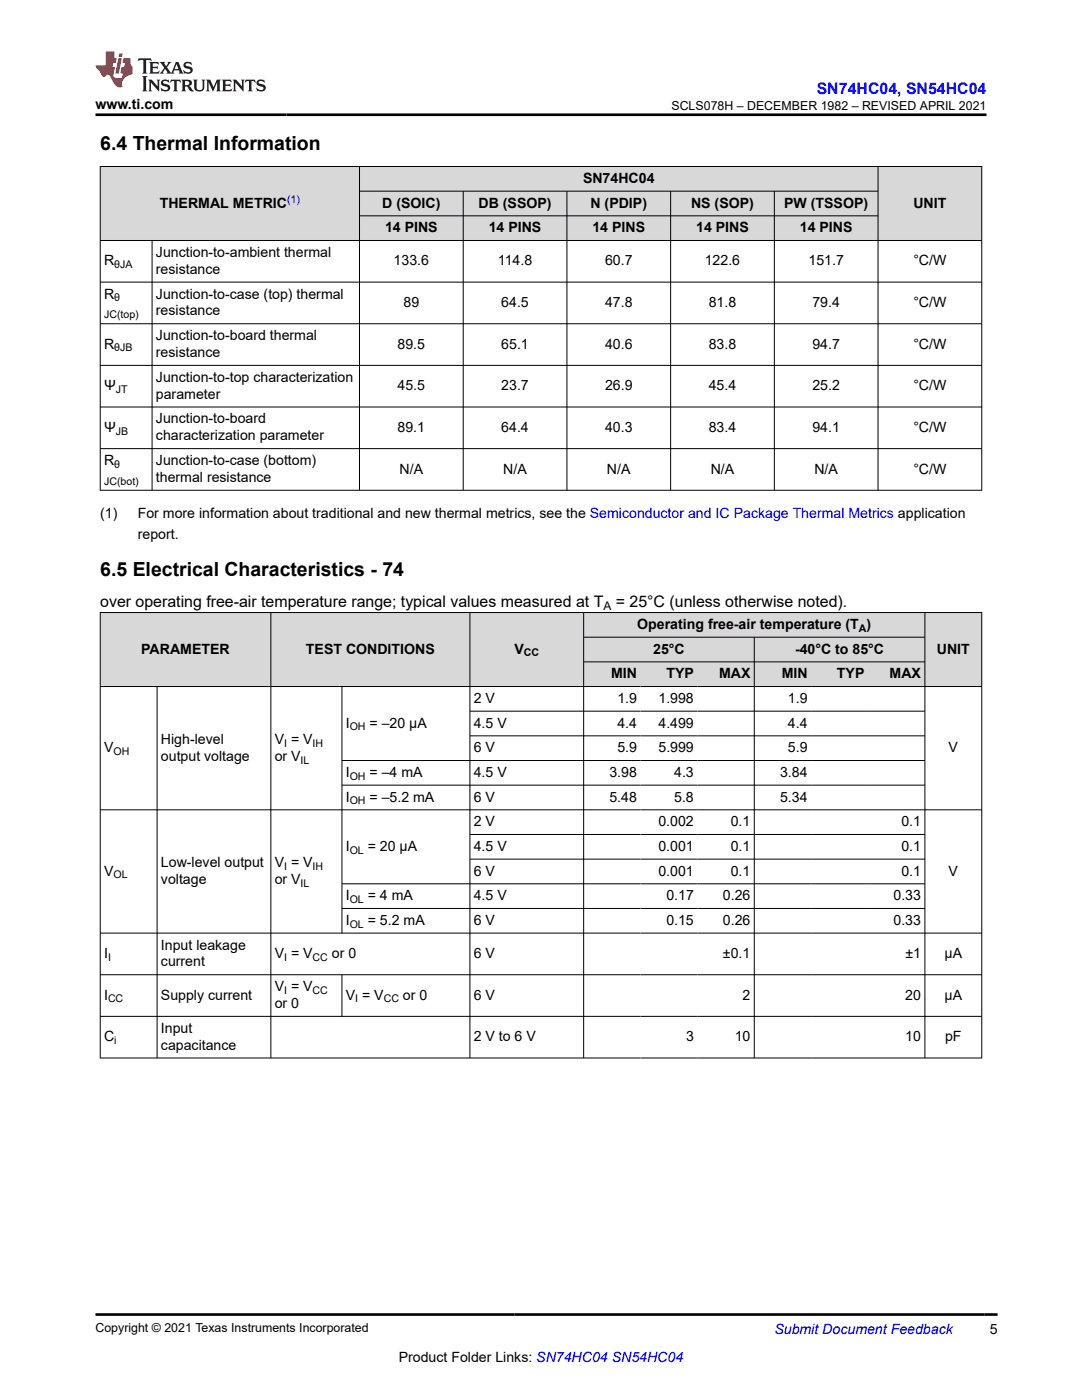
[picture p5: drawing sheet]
<svg xmlns="http://www.w3.org/2000/svg" width="216mm" height="279mm" viewBox="0 0 216 279" stroke-linecap="round" stroke-linejoin="round" font-family="sans-serif">
<defs><g id="words">
<g font-size="3.9">
<text x="20" y="29.9">6.4 Thermal Information</text>
<text x="20" y="115">6.5 Electrical Characteristics - 74</text>
</g>
<text font-size="3.2" fill="#00f" x="163" y="18.7">SN74HC04, SN54HC04</text>
<g font-size="3.2">
<text x="20" y="121.2">over operating free-air temperature range; typical values measured at T</text>
<text x="122.9" y="121.2">= 25°C (unless otherwise noted).</text>
</g>
<g font-size="2.8">
<text x="19" y="21.8">www.ti.com</text>
<text x="31.9" y="41.4">THERMAL METRIC</text>
<text x="76.3" y="41.4">D (SOIC)</text>
<text x="95.5" y="41.4">DB (SSOP)</text>
<text x="116.3" y="36.5">SN74HC04</text>
<text x="117.8" y="41.4">N (PDIP)</text>
<text x="137.9" y="41.4">NS (SOP)</text>
<text x="156.5" y="41.4">PW (TSSOP)</text>
<text x="182.3" y="41.4">UNIT</text>
<text x="76.8" y="46.3">14 PINS</text>
<text x="97.5" y="46.3">14 PINS</text>
<text x="118.2" y="46.3">14 PINS</text>
<text x="138.9" y="46.3">14 PINS</text>
<text x="159.6" y="46.3">14 PINS</text>
<text x="20.8" y="53">R</text>
<text x="31.1" y="51.3">Junction-to-ambient thermal</text>
<text x="78.6" y="53">133.6</text>
<text x="99.3" y="53">114.8</text>
<text x="120.7" y="53">60.7</text>
<text x="140.6" y="53">122.6</text>
<text x="161.3" y="53">151.7</text>
<text x="182.2" y="53">°C/W</text>
<text x="20.8" y="59.6">R</text>
<text x="31.1" y="54.7">resistance</text>
<text x="31.1" y="59.6">Junction-to-case (top) thermal</text>
<text x="31.1" y="63">resistance</text>
<text x="80.5" y="61.3">89</text>
<text x="100" y="61.3">64.5</text>
<text x="120.7" y="61.3">47.8</text>
<text x="141.4" y="61.3">81.8</text>
<text x="162.1" y="61.3">79.4</text>
<text x="182.2" y="61.3">°C/W</text>
<text x="20.8" y="69.6">R</text>
<text x="31.1" y="67.9">Junction-to-board thermal</text>
<text x="31.1" y="71.3">resistance</text>
<text x="79.3" y="69.6">89.5</text>
<text x="100" y="69.6">65.1</text>
<text x="120.7" y="69.6">40.6</text>
<text x="141.4" y="69.6">83.8</text>
<text x="162.1" y="69.6">94.7</text>
<text x="182.2" y="69.6">°C/W</text>
<text x="20.8" y="77.9">Ψ</text>
<text x="31.1" y="76.2">Junction-to-top characterization</text>
<text x="79.3" y="77.9">45.5</text>
<text x="100" y="77.9">23.7</text>
<text x="120.7" y="77.9">26.9</text>
<text x="141.4" y="77.9">45.4</text>
<text x="162.1" y="77.9">25.2</text>
<text x="182.2" y="77.9">°C/W</text>
<text x="31.1" y="79.6">parameter</text>
<text x="20.8" y="86.2">Ψ</text>
<text x="31.1" y="84.5">Junction-to-board</text>
<text x="31.1" y="87.9">characterization parameter</text>
<text x="79.3" y="86.2">89.1</text>
<text x="100" y="86.2">64.4</text>
<text x="120.7" y="86.2">40.3</text>
<text x="141.4" y="86.2">83.4</text>
<text x="162.1" y="86.2">94.1</text>
<text x="182.2" y="86.2">°C/W</text>
<text x="20.8" y="92.8">R</text>
<text x="31.1" y="92.8">Junction-to-case (bottom)</text>
<text x="79.7" y="94.5">N/A</text>
<text x="100.4" y="94.5">N/A</text>
<text x="121.1" y="94.5">N/A</text>
<text x="141.8" y="94.5">N/A</text>
<text x="162.5" y="94.5">N/A</text>
<text x="182.2" y="94.5">°C/W</text>
<text x="31.1" y="96.2">thermal resistance</text>
<text x="20" y="103.4">(1)</text>
<text x="27.5" y="107.7">report.</text>
<text x="27.5" y="103.4">For more information about traditional and new thermal metrics, see the Semiconductor and IC Package Thermal Metrics application</text>
<text x="127.2" y="125.5">Operating free-air temperature (T )</text>
<text x="28.2" y="130.4">PARAMETER</text>
<text x="61" y="130.4">TEST CONDITIONS</text>
<text x="102.6" y="130.4">V</text>
<text x="130.3" y="130.4">25°C</text>
<text x="158.6" y="130.4">-40°C to 85°C</text>
<text x="186.9" y="130.4">UNIT</text>
<text x="121.9" y="135.4">MIN</text>
<text x="133" y="135.4">TYP</text>
<text x="143.5" y="135.4">MAX</text>
<text x="156" y="135.4">MIN</text>
<text x="167" y="135.4">TYP</text>
<text x="177.5" y="135.4">MAX</text>
<text x="94.5" y="140.3">2 V</text>
<text x="123.2" y="140.3">1.9</text>
<text x="131.4" y="140.3">1.998</text>
<text x="157.2" y="140.3">1.9</text>
<text x="32.1" y="148.4">High-level</text>
<text x="54.8" y="148.4">V = V</text>
<text x="69" y="145.2">I</text>
<text x="73.7" y="145.2">= –20 µA</text>
<text x="94.5" y="145.2">4.5 V</text>
<text x="123.2" y="145.2">4.4</text>
<text x="131.4" y="145.2">4.499</text>
<text x="157.2" y="145.2">4.4</text>
<text x="20.8" y="150.1">V</text>
<text x="32.1" y="151.8">output voltage</text>
<text x="54.8" y="151.8">or V</text>
<text x="69" y="155">I</text>
<text x="73.7" y="155">= –4 mA</text>
<text x="94.5" y="150.1">6 V</text>
<text x="94.5" y="155">4.5 V</text>
<text x="121.6" y="155">3.98</text>
<text x="123.2" y="150.1">5.9</text>
<text x="131.4" y="150.1">5.999</text>
<text x="134.5" y="155">4.3</text>
<text x="155.7" y="155">3.84</text>
<text x="157.2" y="150.1">5.9</text>
<text x="189.3" y="150.1">V</text>
<text x="69" y="160">I</text>
<text x="73.7" y="160">= –5.2 mA</text>
<text x="94.5" y="160">6 V</text>
<text x="121.6" y="160">5.48</text>
<text x="134.5" y="160">5.8</text>
<text x="155.7" y="160">5.34</text>
<text x="94.5" y="164.9">2 V</text>
<text x="131.4" y="164.9">0.002</text>
<text x="145.8" y="164.9">0.1</text>
<text x="179.9" y="164.9">0.1</text>
<text x="32.1" y="173">Low-level output</text>
<text x="54.8" y="173">V = V</text>
<text x="69" y="169.8">I</text>
<text x="73.4" y="169.8">= 20 µA</text>
<text x="94.5" y="169.8">4.5 V</text>
<text x="131.4" y="169.8">0.001</text>
<text x="145.8" y="169.8">0.1</text>
<text x="179.9" y="169.8">0.1</text>
<text x="20.8" y="174.7">V</text>
<text x="32.1" y="176.4">voltage</text>
<text x="54.8" y="176.4">or V</text>
<text x="69" y="179.7">I</text>
<text x="73.4" y="179.7">= 4 mA</text>
<text x="94.5" y="179.7">4.5 V</text>
<text x="94.5" y="174.7">6 V</text>
<text x="131.4" y="174.7">0.001</text>
<text x="133" y="179.7">0.17</text>
<text x="144.2" y="179.7">0.26</text>
<text x="145.8" y="174.7">0.1</text>
<text x="178.3" y="179.7">0.33</text>
<text x="179.9" y="174.7">0.1</text>
<text x="189.3" y="174.7">V</text>
<text x="69" y="184.6">I</text>
<text x="73.4" y="184.6">= 5.2 mA</text>
<text x="94.5" y="184.6">6 V</text>
<text x="133" y="184.6">0.15</text>
<text x="144.2" y="184.6">0.26</text>
<text x="178.3" y="184.6">0.33</text>
<text x="20.8" y="191.2">I</text>
<text x="32.1" y="189.5">Input leakage</text>
<text x="54.8" y="191.2">V = V</text>
<text x="66.2" y="191.2">or 0</text>
<text x="94.5" y="191.2">6 V</text>
<text x="144.3" y="191.2">±0.1</text>
<text x="180.7" y="191.2">±1</text>
<text x="188.5" y="191.2">µA</text>
<text x="32.1" y="192.9">current</text>
<text x="54.8" y="197.8">V = V</text>
<text x="20.8" y="199.5">I</text>
<text x="32.1" y="199.5">Supply current</text>
<text x="54.8" y="201.2">or 0</text>
<text x="69" y="199.5">V = V</text>
<text x="80.4" y="199.5">or 0</text>
<text x="94.5" y="199.5">6 V</text>
<text x="148.2" y="199.5">2</text>
<text x="180.6" y="199.5">20</text>
<text x="188.5" y="199.5">µA</text>
<text x="20.8" y="207.8">C</text>
<text x="32.1" y="206.1">Input</text>
<text x="32.1" y="209.5">capacitance</text>
<text x="94.5" y="207.8">2 V to 6 V</text>
<text x="136.9" y="207.8">3</text>
<text x="146.6" y="207.8">10</text>
<text x="180.6" y="207.8">10</text>
<text x="188.6" y="207.8">pF</text>
<text x="197.5" y="266.1">5</text>
<text x="79.6" y="271.7">Product Folder Links: SN74HC04 SN54HC04</text>
</g>
<text font-size="2.8" fill="#00f" x="154.5" y="266.2">Submit Document Feedback</text>
<g font-size="2.5">
<text x="134" y="21.9">SCLS078H – DECEMBER 1982 – REVISED APRIL 2021</text>
<text x="19" y="265.9">Copyright © 2021 Texas Instruments Incorporated</text>
</g>
<text font-size="2.4" x="120.4" y="121.8">A</text>
<text font-size="2.1" fill="#00f" x="57.3" y="40.5">(1)</text>
<g font-size="2.1">
<text x="22.8" y="53.5">θJA</text>
<text x="20.8" y="63.5">JC(top)</text>
<text x="22.8" y="60.1">θ</text>
<text x="22.8" y="70.1">θJB</text>
<text x="23.1" y="78.5">JT</text>
<text x="23.1" y="86.8">JB</text>
<text x="22.8" y="93.4">θ</text>
<text x="20.8" y="96.8">JC(bot)</text>
<text x="104.5" y="131">CC</text>
<text x="171.4" y="126.1">A</text>
<text x="56.7" y="149">I</text>
<text x="62.4" y="149">IH</text>
<text x="69.8" y="145.8">OH</text>
<text x="22.7" y="150.7">OH</text>
<text x="60" y="152.4">IL</text>
<text x="69.8" y="155.6">OH</text>
<text x="69.8" y="160.5">OH</text>
<text x="56.7" y="173.6">I</text>
<text x="62.4" y="173.6">IH</text>
<text x="69.8" y="170.4">OL</text>
<text x="22.7" y="175.3">OL</text>
<text x="60" y="177">IL</text>
<text x="69.8" y="180.2">OL</text>
<text x="69.8" y="185.1">OL</text>
<text x="21.6" y="191.8">I</text>
<text x="56.7" y="191.8">I</text>
<text x="62.4" y="191.8">CC</text>
<text x="21.6" y="200.1">CC</text>
<text x="56.7" y="198.4">I</text>
<text x="62.4" y="198.4">CC</text>
<text x="70.9" y="200.1">I</text>
<text x="76.6" y="200.1">CC</text>
<text x="22.8" y="208.4">i</text>
</g>
</g></defs>
<g fill="#d8d8d8">
<path d="M20 33.2h175.9v5h-175.9z" fill-rule="evenodd"/>
<path d="M20.1 33.3h51.6v14.6h-51.6z" fill-rule="evenodd"/>
<path d="M71.8 33.3h103.3v4.8h-103.3z" fill-rule="evenodd"/>
<path d="M175.3 33.3h20.5v14.6h-20.5z" fill-rule="evenodd"/>
<path d="M71.8 38.2h20.6v4.8h-20.6z" fill-rule="evenodd"/>
<path d="M92.5 38.2h20.6v4.8h-20.6z" fill-rule="evenodd"/>
<path d="M113.2 38.2h20.6v4.8h-20.6z" fill-rule="evenodd"/>
<path d="M133.9 38.2h20.6v4.8h-20.6z" fill-rule="evenodd"/>
<path d="M154.6 38.2h20.5v4.8h-20.5z" fill-rule="evenodd"/>
<path d="M71.8 43.1h20.6v4.8h-20.6z" fill-rule="evenodd"/>
<path d="M92.5 43.1h20.6v4.8h-20.6z" fill-rule="evenodd"/>
<path d="M113.2 43.1h20.6v4.8h-20.6z" fill-rule="evenodd"/>
<path d="M133.9 43.1h20.6v4.8h-20.6z" fill-rule="evenodd"/>
<path d="M154.6 43.1h20.5v4.8h-20.5z" fill-rule="evenodd"/>
</g>
<g fill="none" stroke="#000" stroke-width=".2">
<path d="M19.9 33.2h176.1M20 33.2v64.7M71.7 33.2v64.7M71.7 38.2h103.6M92.4 38.2v59.7M113.1 38.2v59.7M133.8 38.2v59.7M154.5 38.2v59.7M175.2 33.2v64.7M195.9 33.2v64.7M19.9 48h176.1M19.9 56.3h176.1"/>
<path d="M30.3 48v49.9M71.7 43.1h103.6M19.9 64.6h176.1M19.9 72.9h176.1M19.9 81.2h176.1M19.9 89.5h176.1M19.9 97.8h176.1"/>
</g>
<g fill="#d8d8d8">
<path d="M20 122.2h175.9v5h-175.9z" fill-rule="evenodd"/>
<path d="M20.1 122.3h33.9v14.6h-33.9z" fill-rule="evenodd"/>
<path d="M54.1 122.3h39.6v14.6h-39.6z" fill-rule="evenodd"/>
<path d="M93.8 122.3h22.6v14.6h-22.6z" fill-rule="evenodd"/>
<path d="M116.5 122.3h68v4.8h-68z" fill-rule="evenodd"/>
<path d="M184.6 122.3h11.2v14.6h-11.2z" fill-rule="evenodd"/>
<path d="M116.5 127.2h33.9v4.8h-33.9z" fill-rule="evenodd"/>
<path d="M150.6 127.2h33.9v4.8h-33.9z" fill-rule="evenodd"/>
<path d="M116.5 132.2h11.3v4.7h-11.3z" fill-rule="evenodd"/>
<path d="M127.8 132.2h11.4v4.7h-11.4z" fill-rule="evenodd"/>
<path d="M139.2 132.2h11.2v4.7h-11.2z" fill-rule="evenodd"/>
<path d="M150.6 132.2h11.3v4.7h-11.3z" fill-rule="evenodd"/>
<path d="M161.9 132.2h11.3v4.7h-11.3z" fill-rule="evenodd"/>
<path d="M173.2 132.2h11.3v4.7h-11.3z" fill-rule="evenodd"/>
</g>
<g fill="none" stroke="#000" stroke-width=".2">
<path d="M19.9 122.2h176.1M19.9 137h176.1M20 122.2v89M31.3 137v74.2M54 122.2v89M68.2 137v49.3M93.8 122.2v89M116.5 122.2v89M116.5 127.2h68.1M116.5 132.1h68.1M150.5 127.2v84M184.6 122.2v89"/>
<path d="M195.9 122.2v89M68.2 156.7h116.4M93.8 141.9h90.8M93.8 146.9h90.8M184.6 151.8h-116.4M19.9 161.6h176.1M93.8 166.5h90.8M93.8 171.5h90.8M184.6 176.4h-116.4M19.9 186.2h176.1M19.9 194.5h176.1M68.2 181.3h116.4"/>
<path d="M68.2 194.5v8.4M19.9 202.8h176.1M19.9 211.1h176.1"/>
</g>
<path d="M27.7 11.6l-.2 .6 .5-.2h.6v.1v2.2l-.2 .4h1l-.2-.4v-2.2v-.1h.5l.5 .2-.1-.6zM29.8 12.4l.2 .3v1.6l-.2 .4h1.9l.1-.6a1.08 1.08 0 0 1-1.3 .2v-.7h.6l.4 .2v-.7l-.4 .2h-.6v-.5l.2-.2a1 1 0 0 1 1 .3l-.1-.5zM31.8 12.4l1 1.1-1 1.2h.9l-.2-.2 .4-.8 .5 .8-.2 .2h1.6l-.2-.2 .1-.5h1l.1 .5-.1 .2h.9l-.2-.4-.8-1.9h-.5l-1 2.1-.8-1.1 .9-1h-.8l.2 .2-.5 .6-.3-.6 .1-.2zM35.2 12.8l.4 1h-.8zM36.8 12.5a.65 .65 0 0 0-.2 .7 .65 .65 0 0 0 .6 .5l.7 .1 .1 .3a.79 .79 0 0 1-.7 .4 .79 .79 0 0 1-.7-.5l.1 .7 .2-.1a.93 .93 0 0 0 1.1 0 .93 .93 0 0 0 .4-.9 1.46 1.46 0 0 0-1.2-.6l-.1-.3a1.09 1.09 0 0 1 1.2 .2l-.2-.6-.1 .1-.6-.2zM28.4 15.2l.2 .4v2.2l-.2 .4h1l-.2-.4v-2.2l.2-.4zM29.6 15.9l.2 .4v1.5l-.2 .4h.8l-.3-.4v-1.3l1.7 1.8v-2l.2-.4h-.8l.2 .2 .1 1.1-1.2-1.3zM32.3 16a.65 .65 0 0 0-.2 .8 .65 .65 0 0 0 .7 .4l.6 .2 .1 .2a.79 .79 0 0 1-.7 .4 .79 .79 0 0 1-.7-.5l.1 .7 .2-.1a.93 .93 0 0 0 1.1 .1 .93 .93 0 0 0 .4-1 1.46 1.46 0 0 0-1.2-.5l-.1-.4a1.09 1.09 0 0 1 1.2 .2l-.2-.6-.1 .1-.6-.1zM34.1 15.9l-.1 .6a.63 .63 0 0 1 .7-.3l.1 1.6-.3 .4h1l-.2-.4v-1.6a.66 .66 0 0 1 .8 .3l-.1-.6zM36.2 15.9l.2 .4v1.5l-.2 .4h.9l-.2-.2v-.7h.5l.1 .2a.79 .79 0 0 0 1.2 .6l-1-.9a.61 .61 0 0 0 .6-.6 .61 .61 0 0 0-.5-.7zM36.9 16.2h.2a.47 .47 0 0 1 .5 .1 .47 .47 0 0 1 .1 .5l-.2 .1-.6 .1zM38.5 15.9l.2 .2a2.27 2.27 0 0 0 .4 2 1.04 1.04 0 0 0 1.7-.7v-1.3l.2-.2h-.8l.2 .4v1.1a.6 .6 0 0 1-.6 .6 .6 .6 0 0 1-.6-.6v-1.1l.3-.4zM41.1 15.9l.2 .4v1.5l-.2 .4h.7l-.2-.4v-1.4l.9 1.9 .8-1.9v1.4l-.2 .4h1l-.3-.4v-1.5l.3-.4h-.8l-.7 1.5-.7-1.5zM44.3 15.9l.2 .4v1.5l-.2 .4h1.9l.1-.6a1.09 1.09 0 0 1-1.3 .2v-.7h.6l.4 .2v-.6l-.4 .2h-.6v-.6l.2-.1a1.01 1.01 0 0 1 1 .3l-.1-.6zM46.4 15.9l.3 .4v1.5l-.3 .4h.8l-.2-.4v-1.3l1.6 1.8v-2l.2-.4h-.7l.2 .2v1.1l-1.2-1.3zM49 15.9l-.1 .6a.63 .63 0 0 1 .8-.3v1.6l-.3 .4h1l-.2-.4v-1.6a.66 .66 0 0 1 .8 .3l-.1-.6zM51.4 16a.65 .65 0 0 0-.2 .8 .65 .65 0 0 0 .6 .4l.6 .2 .2 .2a.79 .79 0 0 1-.8 .4 .79 .79 0 0 1-.6-.5l.1 .7 .2-.1a.93 .93 0 0 0 1 .1 .93 .93 0 0 0 .5-1 1.46 1.46 0 0 0-1.3-.5l-.1-.4a1.09 1.09 0 0 1 1.3 .2l-.2-.6-.2 .1-.5-.1z" fill="#231f20"/>
<path d="M21.1 10.3v2.7h-2.1l.1 .4 .9 1a.95 .95 0 0 0 .9 .9 .59 .59 0 0 1 .6-.4 .59 .59 0 0 1 .5 .3l.4 .8a1.59 1.59 0 0 0 2.1 1.4 1.61 1.61 0 0 1 1-2.3l1-.3-.1-1.5a1.59 1.59 0 0 1-.4-1.7h-1.4l-.2 .9h.5l-.1 .9h-.5l-.2 .9v.3l.4 .1-.2 .9h-.6a.73 .73 0 0 1-1.1-.7l.3-1.5h-.5l.2-.9h.5l.2-.9h-.5v-1.3zM23.6 11.6l-.6 3.1h.7l.6-3.1zM23.8 10.7l-.1 .6h.7l.1-.6z" fill="#ed1c24"/>
<path d="M19 22.9h177.8M19 262.3h180" fill="none" stroke="#000" stroke-width=".53"/>
<use href="#words"/>
</svg>
